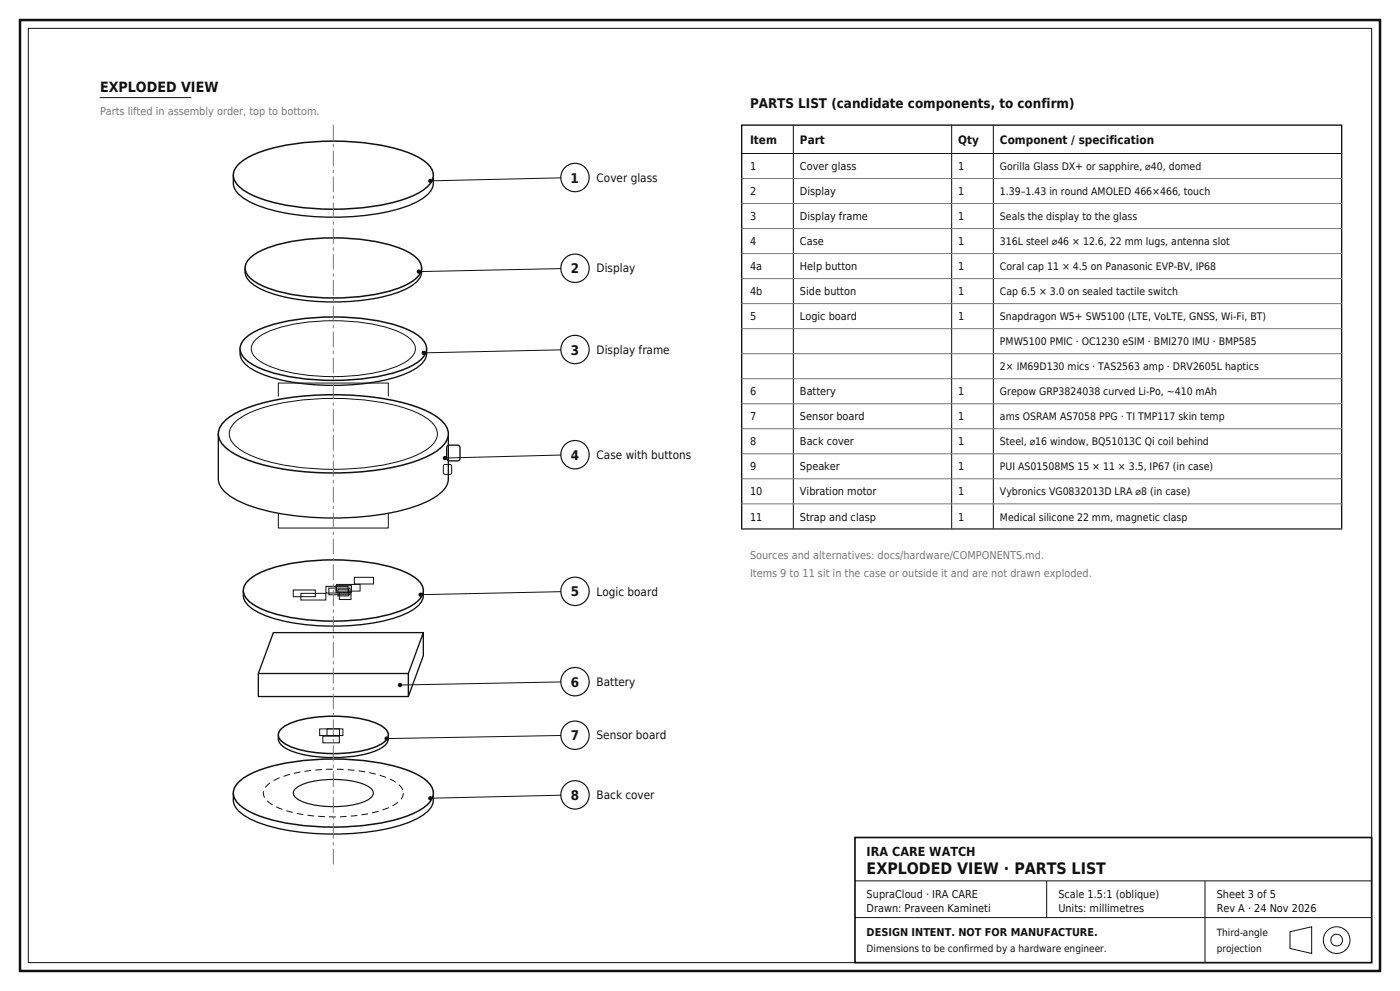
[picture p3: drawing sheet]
<svg xmlns="http://www.w3.org/2000/svg" width="315mm" height="223mm" viewBox="0 0 315 223" stroke-linecap="round" stroke-linejoin="round" font-family="sans-serif">
<defs><g id="words">
<text font-size="3.6" fill="#111" x="195" y="196.5">EXPLODED VIEW · PARTS LIST</text>
<text font-size="3.2" fill="#111" x="22.5" y="20.6">EXPLODED VIEW</text>
<g font-size="3" fill="#111">
<text x="168.8" y="24.4">PARTS LIST (candidate components, to confirm)</text>
<text x="128.4" y="41">1</text>
<text x="128.4" y="61.4">2</text>
<text x="128.5" y="79.7">3</text>
<text x="128.4" y="103.3">4</text>
<text x="128.4" y="134">5</text>
<text x="128.4" y="154.3">6</text>
<text x="128.5" y="166.4">7</text>
<text x="128.4" y="179.8">8</text>
</g>
<text font-size="2.8" fill="#111" x="195" y="192.4">IRA CARE WATCH</text>
<g font-size="2.6" fill="#111">
<text x="168.8" y="32.4">Item</text>
<text x="180" y="32.4">Part</text>
<text x="215.6" y="32.4">Qty</text>
<text x="225" y="32.4">Component / specification</text>
<text x="134.2" y="40.8">Cover glass</text>
<text x="134.2" y="61.2">Display</text>
<text x="134.2" y="79.5">Display frame</text>
<text x="134.2" y="103.1">Case with buttons</text>
<text x="134.2" y="133.9">Logic board</text>
<text x="134.2" y="154.2">Battery</text>
<text x="134.2" y="166.2">Sensor board</text>
<text x="134.2" y="179.6">Back cover</text>
</g>
<g font-size="2.4" fill="#777">
<text x="22.5" y="25.9">Parts lifted in assembly order, top to bottom.</text>
<text x="168.8" y="125.6">Sources and alternatives: docs/hardware/COMPONENTS.md.</text>
<text x="168.8" y="129.8">Items 9 to 11 sit in the case or outside it and are not drawn exploded.</text>
</g>
<g font-size="2.4" fill="#111">
<text x="168.8" y="38.3">1</text>
<text x="180" y="38.3">Cover glass</text>
<text x="215.6" y="38.3">1</text>
<text x="168.8" y="43.9">2</text>
<text x="180" y="43.9">Display</text>
<text x="215.6" y="43.9">1</text>
<text x="168.8" y="49.5">3</text>
<text x="180" y="49.5">Display frame</text>
<text x="215.6" y="49.5">1</text>
<text x="168.8" y="55.1">4</text>
<text x="180" y="55.1">Case</text>
<text x="215.6" y="55.1">1</text>
<text x="168.8" y="60.7">4a</text>
<text x="180" y="60.7">Help button</text>
<text x="215.6" y="60.7">1</text>
<text x="168.8" y="66.4">4b</text>
<text x="168.8" y="72">5</text>
<text x="180" y="66.4">Side button</text>
<text x="180" y="72">Logic board</text>
<text x="215.6" y="66.4">1</text>
<text x="215.6" y="72">1</text>
<text x="168.8" y="88.9">6</text>
<text x="180" y="88.9">Battery</text>
<text x="215.6" y="88.9">1</text>
<text x="168.8" y="94.5">7</text>
<text x="180" y="94.5">Sensor board</text>
<text x="215.6" y="94.5">1</text>
<text x="168.8" y="100.1">8</text>
<text x="180" y="100.1">Back cover</text>
<text x="215.6" y="100.1">1</text>
<text x="168.8" y="105.8">9</text>
<text x="180" y="105.8">Speaker</text>
<text x="215.6" y="105.8">1</text>
<text x="168.8" y="111.4">10</text>
<text x="180" y="111.4">Vibration motor</text>
<text x="215.6" y="111.4">1</text>
<text x="168.8" y="117">11</text>
<text x="180" y="117">Strap and clasp</text>
<text x="215.6" y="117">1</text>
<text x="195" y="201.8">SupraCloud · IRA CARE</text>
<text x="238.1" y="201.8">Scale 1.5:1 (oblique)</text>
<text x="273.8" y="201.8">Sheet 3 of 5</text>
<text x="195" y="204.9">Drawn: Praveen Kamineti</text>
<text x="238.1" y="204.9">Units: millimetres</text>
<text x="273.8" y="204.9">Rev A · 24 Nov 2026</text>
<text x="195" y="210.4">DESIGN INTENT. NOT FOR MANUFACTURE.</text>
</g>
<g font-size="2.3" fill="#111">
<text x="225" y="38.3">Gorilla Glass DX+ or sapphire, ⌀40, domed</text>
<text x="225" y="43.9">1.39–1.43 in round AMOLED 466×466, touch</text>
<text x="225" y="49.5">Seals the display to the glass</text>
<text x="225" y="55.1">316L steel ⌀46 × 12.6, 22 mm lugs, antenna slot</text>
<text x="225" y="60.7">Coral cap 11 × 4.5 on Panasonic EVP-BV, IP68</text>
<text x="225" y="66.4">Cap 6.5 × 3.0 on sealed tactile switch</text>
<text x="225" y="72">Snapdragon W5+ SW5100 (LTE, VoLTE, GNSS, Wi-Fi, BT)</text>
<text x="225" y="77.6">PMW5100 PMIC · OC1230 eSIM · BMI270 IMU · BMP585</text>
<text x="225" y="83.3">2× IM69D130 mics · TAS2563 amp · DRV2605L haptics</text>
<text x="225" y="88.9">Grepow GRP3824038 curved Li-Po, ~410 mAh</text>
<text x="225" y="94.5">ams OSRAM AS7058 PPG · TI TMP117 skin temp</text>
<text x="225" y="100.1">Steel, ⌀16 window, BQ51013C Qi coil behind</text>
<text x="225" y="105.8">PUI AS01508MS 15 × 11 × 3.5, IP67 (in case)</text>
<text x="225" y="111.4">Vybronics VG0832013D LRA ⌀8 (in case)</text>
<text x="225" y="117">Medical silicone 22 mm, magnetic clasp</text>
</g>
<g font-size="2.2" fill="#111">
<text x="195" y="213.9">Dimensions to be confirmed by a hardware engineer.</text>
<text x="273.8" y="210.4">Third-angle</text>
<text x="273.8" y="213.9">projection</text>
</g>
</g></defs>
<path d="M4.5 4.5h306v213.8h-306z" fill="none" stroke="#111" stroke-width=".56"/>
<path d="M6.4 6.4h302.2v210h-302.2zM22.5 21.9h20.5" fill="none" stroke="#111" stroke-width=".22"/>
<path d="M52.5 39.4a4.9 4.9 0 0 0 3 5.6 37.5 37.5 0 0 0 15.6 3.7 53.2 53.2 0 0 0 21.2-2.6 9.3 9.3 0 0 0 4.9-3.6l.3-1.3v-1.8" fill="none" stroke="#111" stroke-width=".3"/>
<path d="M53.5 37.1a17.2 17.2 0 0 1 8.9-4.1 58.7 58.7 0 0 1 28.5 1 11.4 11.4 0 0 1 6.1 3.8 3.3 3.3 0 0 1-1.3 4.6 26.4 26.4 0 0 1-11.9 4 58 58 0 0 1-24.7-1.6 11.4 11.4 0 0 1-6.1-3.9 2.97 2.97 0 0 1 .5-3.8z" fill="#fff" stroke="#111" stroke-width=".34"/>
<circle cx="96.8" cy="40.6" r=".49" fill="#111"/>
<path d="M96.8 40.7l29.4-.7z" fill="#000" stroke="#111" stroke-width=".22"/>
<circle cx="129.4" cy="39.9" r="3.2" fill="none" stroke="#111" stroke-width=".26"/>
<path d="M55.1 60.2a3.9 3.9 0 0 0 2.3 4 32.2 32.2 0 0 0 14.7 3.6 46.2 46.2 0 0 0 18.5-2.5 6.7 6.7 0 0 0 4.2-3.5l.1-1.6" fill="none" stroke="#111" stroke-width=".3"/>
<path d="M56.2 58.1a20.3 20.3 0 0 1 10.6-4 50.3 50.3 0 0 1 22.9 1.6 7.8 7.8 0 0 1 5 3.8 3.1 3.1 0 0 1-1.6 3.5 26.1 26.1 0 0 1-11.8 3.6 49.9 49.9 0 0 1-21-1.9 7.8 7.8 0 0 1-5-3.7 2.79 2.79 0 0 1 .9-2.9z" fill="#fff" stroke="#111" stroke-width=".34"/>
<circle cx="94.3" cy="61" r=".49" fill="#111"/>
<path d="M94.3 61l31.9-.6z" fill="#000" stroke="#111" stroke-width=".22"/>
<circle cx="129.4" cy="60.3" r="3.2" fill="none" stroke="#111" stroke-width=".26"/>
<path d="M54 78.4a4 4 0 0 0 2 4.1 28.9 28.9 0 0 0 12.9 3.8 51.9 51.9 0 0 0 22.2-2.2 7.8 7.8 0 0 0 4.8-4l.1-1.7" fill="none" stroke="#111" stroke-width=".3"/>
<path d="M55 76.3a19.2 19.2 0 0 1 10-4.2 55.1 55.1 0 0 1 24.8 1.2 10.6 10.6 0 0 1 5.8 3.6 3.1 3.1 0 0 1-1.3 4.2 24.7 24.7 0 0 1-11.1 3.8 54.1 54.1 0 0 1-23-1.5 10.6 10.6 0 0 1-5.8-3.6 2.76 2.76 0 0 1 .6-3.5z" fill="#fff" stroke="#111" stroke-width=".34"/>
<path d="M57.5 76.4a18.9 18.9 0 0 1 9.9-3.7 46.7 46.7 0 0 1 21.3 1.5 7.2 7.2 0 0 1 4.7 3.5 2.89 2.89 0 0 1-1.6 3.3 24.3 24.3 0 0 1-11 3.3 43.3 43.3 0 0 1-20.7-2.2 6.4 6.4 0 0 1-3.5-3 2.59 2.59 0 0 1 .9-2.7z" fill="none" stroke="#111" stroke-width=".22"/>
<circle cx="95.3" cy="79.3" r=".49" fill="#111"/>
<path d="M95.3 79.3l30.9-.7z" fill="#000" stroke="#111" stroke-width=".22"/>
<circle cx="129.4" cy="78.6" r="3.2" fill="none" stroke="#111" stroke-width=".26"/>
<path d="M49.1 97.5v10.1a5.3 5.3 0 0 0 3 4.1 38.1 38.1 0 0 0 16.3 4.4 63.7 63.7 0 0 0 26-2.6 11.5 11.5 0 0 0 6.1-4.4l.4-1.5v-10.1" fill="none" stroke="#111" stroke-width=".3"/>
<path d="M50.2 95a16.3 16.3 0 0 1 7.3-4 67.3 67.3 0 0 1 35 0 16.3 16.3 0 0 1 7.3 4 3.7 3.7 0 0 1-.7 5.8 27.3 27.3 0 0 1-12.4 4.6 68.7 68.7 0 0 1-29.2-1.4 16.3 16.3 0 0 1-7.3-4 3.5 3.5 0 0 1 0-5z" fill="#fff" stroke="#111" stroke-width=".34"/>
<path d="M52.6 95.1a16.4 16.4 0 0 1 7.5-3.7 60.8 60.8 0 0 1 31.5 .5 11.9 11.9 0 0 1 6.3 4 3.4 3.4 0 0 1-1.3 4.7 27.5 27.5 0 0 1-12.5 4.3 60.3 60.3 0 0 1-25.7-1.7 11.9 11.9 0 0 1-6.3-4.1 3.1 3.1 0 0 1 .5-4zM62.6 89.1v-3h24.8v3M62.6 115.3v3.4h24.8v-3.4M99.9 104.5l1.4-.1 .3 .2v1.7l-.2 .3h-1.3l-.3-.2v-1.6z" fill="none" stroke="#111" stroke-width=".22"/>
<path d="M100.6 100.3l.5-.3h1.8l.5 .4 .1 2.6-.3 .5-2.1 .1-.5-.3z" fill="none" stroke="#111" stroke-width=".3"/>
<circle cx="100.1" cy="103" r=".49" fill="#111"/>
<path d="M100.1 103l26.1-.7z" fill="#000" stroke="#111" stroke-width=".22"/>
<circle cx="129.4" cy="102.2" r="3.2" fill="none" stroke="#111" stroke-width=".26"/>
<path d="M54.7 132.7a4 4 0 0 0 2.3 4.3 32.8 32.8 0 0 0 15 3.7 47.2 47.2 0 0 0 18.9-2.6 6.9 6.9 0 0 0 4.3-3.6v-1.8" fill="none" stroke="#111" stroke-width=".3"/>
<path d="M55.8 130.6a20.7 20.7 0 0 1 10.8-4.1 51.3 51.3 0 0 1 23.4 1.6 7.9 7.9 0 0 1 5.1 3.9 3.2 3.2 0 0 1-1.7 3.6 26.6 26.6 0 0 1-12 3.7 50.9 50.9 0 0 1-21.4-2 7.9 7.9 0 0 1-5.1-3.8 2.84 2.84 0 0 1 .9-2.9z" fill="#fff" stroke="#111" stroke-width=".34"/>
<path d="M66 132.6h5v1.5h-5zM67.7 133.4h5.6v1.5h-5.6zM73.3 131.8h5v1.5h-5zM74 132.2h4.8v1.5h-4.8zM75.6 131.6h3.5v1.5h-3.5zM75.7 131.4h5.3v1.5h-5.3zM76 132.5h2.4v1.5h-2.4zM76.4 133.3h2.6v1.5h-2.6zM79.7 129.8h4.3v1.5h-4.3z" fill="none" stroke="#111" stroke-width=".22"/>
<circle cx="94.6" cy="133.7" r=".49" fill="#111"/>
<path d="M94.7 133.7l31.5-.7z" fill="#000" stroke="#111" stroke-width=".22"/>
<circle cx="129.4" cy="132.9" r="3.2" fill="none" stroke="#111" stroke-width=".26"/>
<path d="M58.1 151.4h33.8v5.2h-33.8zM58.1 151.4l3.4-9.2h33.7l-3.3 9.2M95.2 142.2v5.2l-3.3 9.2" fill="none" stroke="#111" stroke-width=".3"/>
<circle cx="90" cy="154" r=".49" fill="#111"/>
<path d="M90 154l36.2-.7z" fill="#000" stroke="#111" stroke-width=".22"/>
<circle cx="129.4" cy="153.2" r="3.2" fill="none" stroke="#111" stroke-width=".26"/>
<path d="M62.6 165.2a2.86 2.86 0 0 0 2.1 3.2 29.7 29.7 0 0 0 16.5 1.3l2.3-.6a5.6 5.6 0 0 0 3.8-2.5l.1-1.4" fill="none" stroke="#111" stroke-width=".3"/>
<path d="M63.1 164.1a10.3 10.3 0 0 1 5.7-2.5 31.1 31.1 0 0 1 16 1 3.7 3.7 0 0 1 2.6 2.6 2.74 2.74 0 0 1-1.7 2.1 27.3 27.3 0 0 1-15.5 1.8 12.8 12.8 0 0 1-7.1-2.8 1.63 1.63 0 0 1 0-2.2z" fill="#fff" stroke="#111" stroke-width=".34"/>
<path d="M71.9 163.8h5.3v1.5h-5.3zM72.6 165.5h3.7v1.5h-3.7zM73.6 163.8h2.8v1.5h-2.8z" fill="none" stroke="#111" stroke-width=".22"/>
<circle cx="87" cy="166" r=".49" fill="#111"/>
<path d="M87 166l39.2-.7z" fill="#000" stroke="#111" stroke-width=".22"/>
<circle cx="129.4" cy="165.3" r="3.2" fill="none" stroke="#111" stroke-width=".26"/>
<path d="M52.5 178.3a4.5 4.5 0 0 0 2.1 4.8 30.7 30.7 0 0 0 13.5 4 58 58 0 0 0 22.8-1.9 11.4 11.4 0 0 0 6.3-4l.3-1.4v-1.5" fill="none" stroke="#111" stroke-width=".3"/>
<path d="M53.5 176a17.2 17.2 0 0 1 8.9-4.1 58.7 58.7 0 0 1 28.5 .9 11.4 11.4 0 0 1 6.1 3.9 3.3 3.3 0 0 1-1.3 4.5 26.4 26.4 0 0 1-11.9 4.1 58 58 0 0 1-24.7-1.6 11.4 11.4 0 0 1-6.1-3.9 2.97 2.97 0 0 1 .5-3.8z" fill="#fff" stroke="#111" stroke-width=".34"/>
<path d="M66.5 177.3a13.8 13.8 0 0 1 8.5-2.1 13.8 13.8 0 0 1 8.5 2.1 1.39 1.39 0 0 1-.5 2.4 20 20 0 0 1-12.1 1.3 6.8 6.8 0 0 1-4.8-2.2l-.1-.5z" fill="none" stroke="#111" stroke-width=".26"/>
<path d="M60.2 176.4a18.2 18.2 0 0 1 9.5-3.2 38.6 38.6 0 0 1 17.6 1.7 6 6 0 0 1 3.3 2.7 2.55 2.55 0 0 1-1.5 3 24.6 24.6 0 0 1-12.3 3 32.5 32.5 0 0 1-15.1-2.5 4 4 0 0 1-2.4-2.8l.1-.7z" fill="none" stroke="#111" stroke-width=".22" stroke-dasharray="1.5 .9" stroke-linecap="butt"/>
<circle cx="96.8" cy="179.4" r=".49" fill="#111"/>
<path d="M96.8 179.4l29.4-.7z" fill="#000" stroke="#111" stroke-width=".22"/>
<circle cx="129.4" cy="178.7" r="3.2" fill="none" stroke="#111" stroke-width=".26"/>
<path d="M75 28.1v167" fill="none" stroke="#777" stroke-width=".22" stroke-dasharray="3.4 .9 .6 .9"/>
<path d="M166.9 28.1h135v90.8h-135z" fill="none" stroke="#111" stroke-width=".3"/>
<path d="M166.9 34.5h135M178.5 28.1v90.8M214.1 28.1v90.8M223.5 28.1v90.8" fill="none" stroke="#111" stroke-width=".22"/>
<g fill="none" stroke="#777" stroke-width=".22">
<path d="M166.9 40.1h135M166.9 45.7h135M166.9 51.4h135M166.9 57h135M166.9 62.6h135M166.9 68.3h135M166.9 73.9h135M166.9 79.5h135M166.9 85.1h135M166.9 90.8h135M166.9 96.4h135M166.9 102h135"/>
<path d="M166.9 107.6h135M166.9 113.2h135M166.9 118.9h135"/>
</g>
<path d="M192.4 188.2h116.2v28.2h-116.2z" fill="#fff" stroke="#111" stroke-width=".37"/>
<g fill="none" stroke="#111" stroke-width=".22">
<path d="M192.4 198h116.2M235.5 198v8.2M271.1 198v18.4M192.4 206.2h116.2M290.2 209.4l4.9-1.1v6l-4.9-1.1z"/>
<circle cx="300.7" cy="211.3" r="1.32"/>
<circle cx="300.7" cy="211.3" r="3"/>
</g>
<use href="#words"/>
</svg>
